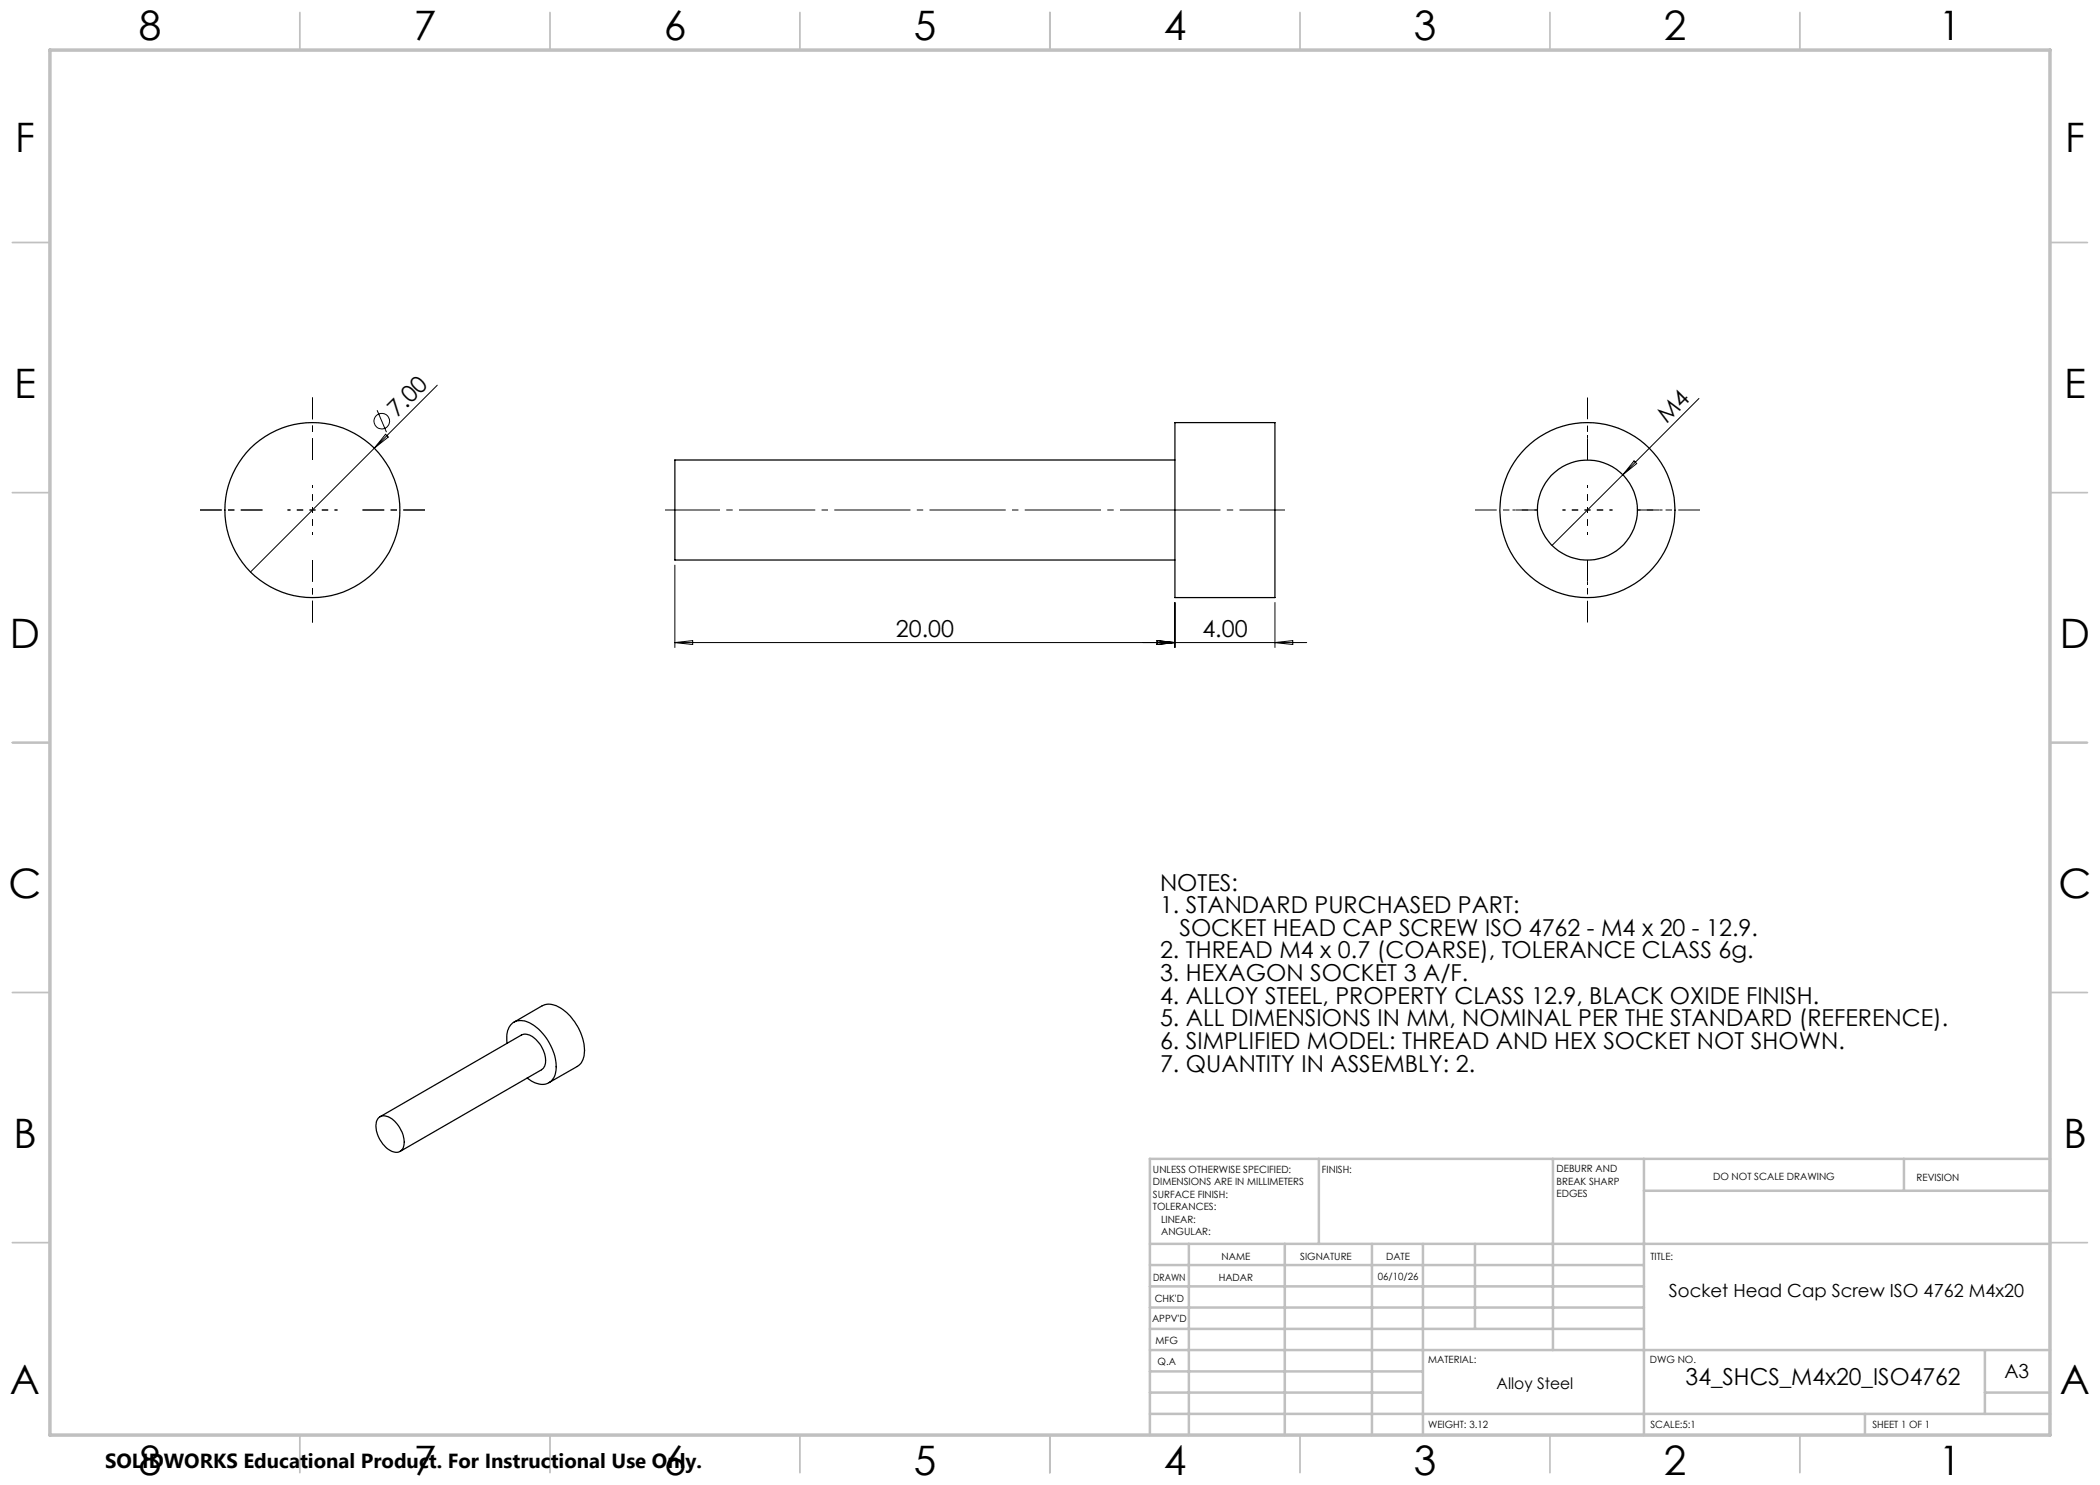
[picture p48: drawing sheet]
<svg xmlns="http://www.w3.org/2000/svg" width="420mm" height="297mm" viewBox="0 0 420 297" stroke-linecap="round" stroke-linejoin="round" font-family="sans-serif">
<defs><g id="words">
<g font-size="8.1">
<text x="27.7" y="8">8</text>
<text x="82.7" y="8">7</text>
<text x="132.7" y="8">6</text>
<text x="182.7" y="8">5</text>
<text x="232.7" y="8">4</text>
<text x="282.7" y="8">3</text>
<text x="332.7" y="8">2</text>
<text x="387.7" y="8">1</text>
<text x="3" y="30.4">F</text>
<text x="413" y="30.4">F</text>
<text x="2.8" y="79.6">E</text>
<text x="412.8" y="79.6">E</text>
<text x="2" y="129.6">D</text>
<text x="412" y="129.6">D</text>
<text x="1.7" y="179.6">C</text>
<text x="411.7" y="179.6">C</text>
<text x="2.7" y="229.6">B</text>
<text x="412.7" y="229.6">B</text>
<text x="2" y="278.9">A</text>
<text x="412" y="278.9">A</text>
<text x="27.7" y="295">8</text>
<text x="82.7" y="295">7</text>
<text x="132.7" y="295">6</text>
<text x="182.7" y="295">5</text>
<text x="232.7" y="295">4</text>
<text x="282.7" y="295">3</text>
<text x="332.7" y="295">2</text>
<text x="387.7" y="295">1</text>
</g>
<g font-size="4.7">
<text x="79.4" y="83.6" transform="rotate(-45 79.4 83.6)">7.00</text>
<text x="333.3" y="84.7" transform="rotate(-45 333.3 84.7)">M4</text>
<text x="179.2" y="127.5">20.00</text>
<text x="240.5" y="127.5">4.00</text>
<text x="232" y="178.1">NOTES:</text>
<text x="232" y="182.6">1. STANDARD PURCHASED PART:</text>
<text x="232" y="191.7">2. THREAD M4 x 0.7 (COARSE), TOLERANCE CLASS 6g.</text>
<text x="235.9" y="187.2">SOCKET HEAD CAP SCREW ISO 4762 - M4 x 20 - 12.9.</text>
<text x="232" y="196.2">3. HEXAGON SOCKET 3 A/F.</text>
<text x="232" y="200.7">4. ALLOY STEEL, PROPERTY CLASS 12.9, BLACK OXIDE FINISH.</text>
<text x="232" y="205.3">5. ALL DIMENSIONS IN MM, NOMINAL PER THE STANDARD (REFERENCE).</text>
<text x="232" y="209.8">6. SIMPLIFIED MODEL: THREAD AND HEX SOCKET NOT SHOWN.</text>
<text x="232" y="214.3">7. QUANTITY IN ASSEMBLY: 2.</text>
<text x="337.1" y="277">34_SHCS_M4x20_ISO4762</text>
</g>
<text font-size="4.1" x="21" y="293.7">SOLIDWORKS Educational Product. For Instructional Use Only.</text>
<text font-size="3.9" x="400.9" y="275.5">A3</text>
<text font-size="3.6" x="333.8" y="259.4">Socket Head Cap Screw ISO 4762 M4x20</text>
<text font-size="3.2" x="299.3" y="277.9">Alloy Steel</text>
<g font-size="2">
<text x="230.6" y="234.6">UNLESS OTHERWISE SPECIFIED:</text>
<text x="230.6" y="237.1">DIMENSIONS ARE IN MILLIMETERS</text>
<text x="230.6" y="239.6">SURFACE FINISH:</text>
<text x="264.4" y="234.6">FINISH:</text>
<text x="311.3" y="234.5">DEBURR AND</text>
<text x="311.3" y="237">BREAK SHARP</text>
<text x="311.3" y="239.5">EDGES</text>
<text x="342.6" y="236">DO NOT SCALE DRAWING</text>
<text x="383.3" y="236.2">REVISION</text>
<text x="230.6" y="242.1">TOLERANCES:</text>
<text x="232.2" y="244.6">LINEAR:</text>
<text x="232.2" y="247.1">ANGULAR:</text>
<text x="244.3" y="252">NAME</text>
<text x="260" y="251.9">SIGNATURE</text>
<text x="277.2" y="251.9">DATE</text>
<text x="330.1" y="251.9">TITLE:</text>
<text x="230.6" y="256.1">DRAWN</text>
<text x="243.7" y="256.1">HADAR</text>
<text x="275.6" y="255.9">06/10/26</text>
<text x="230.9" y="260.3">CHK'D</text>
<text x="230.4" y="264.4">APPV'D</text>
<text x="231.1" y="268.8">MFG</text>
<text x="231.5" y="273">Q.A</text>
<text x="285.6" y="272.5">MATERIAL:</text>
<text x="330" y="272.5">DWG NO.</text>
<text x="285.6" y="285.5">WEIGHT: 3.12</text>
<text x="330.1" y="285.6">SCALE:5:1</text>
<text x="374.5" y="285.6">SHEET 1 OF 1</text>
</g>
</g></defs>
<g fill="none" stroke="#000" stroke-width=".25">
<path d="M235 84.5h20v35h-20zM235 92h-100v20h100M101.4 208.7a3.9 3.9 0 0 1 1.6-4.4 4.7 4.7 0 0 1 4.7 1.5 10.2 10.2 0 0 1 3.4 9 2.82 2.82 0 0 1-4.5 1.6l-1.2-.8M102.8 204.4l5.6-3.2a4.2 4.2 0 0 1 4.6 1 10.4 10.4 0 0 1 3.8 9 2.96 2.96 0 0 1-1.3 2.1l-5.7 3.2M75.6 223.7a2 2 0 0 1 2.8 .1 5.7 5.7 0 0 1 2.2 5.7 1.7 1.7 0 0 1-2.7 .5 5.7 5.7 0 0 1-2.5-5.9zM76 223.3l28.3-16.3a2.77 2.77 0 0 1 3.2 1.2 5.2 5.2 0 0 1 1.4 5l-.6 .8-28.3 16.3"/>
<circle cx="62.5" cy="102" r="17.5"/>
<circle cx="317.5" cy="102" r="10"/>
<circle cx="317.5" cy="102" r="17.5"/>
</g>
<g fill="none" stroke="#000" stroke-width=".2">
<path d="M87.5 77l-37.4 37.4M339.8 79.7l-29.4 29.4M75.4 82.1l1.9 4.3M77.1 86.9l.5 .5-2.7 2.2zM326.8 92.2l.5 .5-2.7 2.3zM135 113v16.5M135 128.5h126.3M135 128.5l3.5-.4v.8zM231.4 128.1l3.6 .4-3.6 .4zM235 120.5v9M255 120.5v9M255 128.5l3.6-.4v.8z"/>
<circle cx="76.4" cy="84.2" r="1.56"/>
</g>
<path d="M133 102h102" fill="none" stroke="#000" stroke-width=".2" stroke-dasharray="15.2 1.3 1.3 1.3" stroke-dashoffset="4.2" stroke-linecap="butt"/>
<path d="M235 102h22" fill="none" stroke="#000" stroke-width=".2" stroke-dasharray="15.2 1.3 1.3 1.3" stroke-dashoffset="6.1" stroke-linecap="butt"/>
<path d="M317.5 92v-5M62.5 102v-5M62.5 102h-5M62.5 102v5M62.5 102h5M307.5 102h-5M317.5 102v-5M317.5 102h-5M317.5 102v5M317.5 102h5M317.5 112v5M327.5 102h5" fill="none" stroke="#000" stroke-width=".2" stroke-dasharray="15.2 1.3 1.3 1.3" stroke-dashoffset="14.6" stroke-linecap="butt"/>
<path d="M62.5 92v-12.5M317.5 92v-12.5M52.5 102h-12.5M62.5 112v12.5M72.5 102h12.5M307.5 102h-12.5M317.5 112v12.5M327.5 102h12.5" fill="none" stroke="#000" stroke-width=".2" stroke-dasharray="15.2 1.3 1.3 1.3" stroke-dashoffset="10.9" stroke-linecap="butt"/>
<g fill="none" stroke="#c0c0c0" stroke-width=".35">
<path d="M60 2.5v7.5M110 2.5v7.5M160 2.5v7.5M210 2.5v7.5M260 2.5v7.5M310 2.5v7.5M360 2.5v7.5M2.5 48.5h7.5M410 48.5h7.5M2.5 98.5h7.5M410 98.5h7.5M2.5 148.5h7.5"/>
<path d="M410 148.5h7.5M2.5 198.5h7.5M410 198.5h7.5M2.5 248.5h7.5M410 248.5h7.5M60 287v7.5M110 287v7.5M160 287v7.5M210 287v7.5M260 287v7.5M310 287v7.5M360 287v7.5"/>
</g>
<g fill="none" stroke="#c0c0c0" stroke-width=".5">
<path d="M263.8 231.8v17M310.6 231.8v38.2M328.8 231.8v55.2M328.8 238.2h81.2M380.8 231.8v6.4M410 231.8h-180v55.2M230 248.8h180M230 257.3h98.8M230 253h98.8M237.8 248.8v38.2M257 248.8v38.2M274.4 248.8v38.2"/>
<path d="M284.6 248.8v38.2M295 248.8v17M230 265.8h98.8M230 261.5h98.8M230 278.5h54.6M230 274.3h54.6M230 270h180M397 278.5h13M397 270v12.8M230 282.8h180M373 282.8v4.2"/>
</g>
<path d="M10 10h400v277h-400z" fill="none" stroke="#c0c0c0" stroke-width=".7"/>
<use href="#words"/>
</svg>
